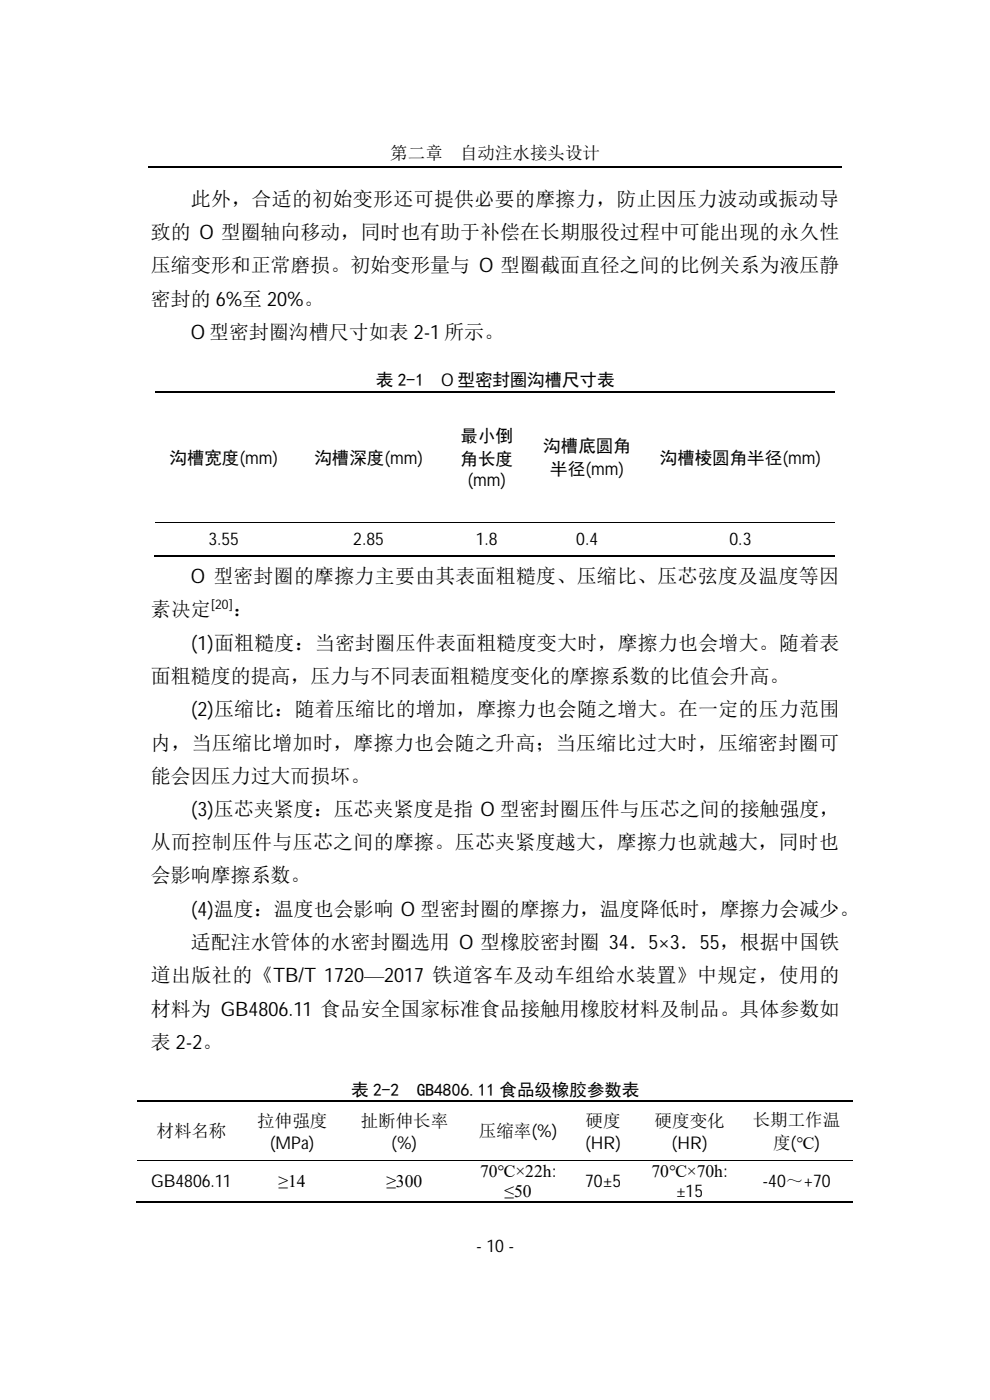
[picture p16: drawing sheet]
<svg xmlns="http://www.w3.org/2000/svg" width="210mm" height="297mm" viewBox="0 0 210 297" stroke-linecap="round" stroke-linejoin="round" font-family="sans-serif">
<defs><g id="words">
<g font-size="4.2">
<text x="40.5" y="43.7">此外，合适的初始变形还可提供必要的摩擦力，防止因压力波动或振动导</text>
<text x="32" y="50.7">致的 O 型圈轴向移动，同时也有助于补偿在长期服役过程中可能出现的永久性</text>
<text x="32" y="57.8">压缩变形和正常磨损。初始变形量与 O 型圈截面直径之间的比例关系为液压静</text>
<text x="32" y="64.9">密封的 6%至 20%。</text>
<text x="40.5" y="71.9">O 型密封圈沟槽尺寸如表 2-1 所示。</text>
<text x="40.5" y="123.7">O 型密封圈的摩擦力主要由其表面粗糙度、压缩比、压芯弦度及温度等因</text>
<text x="32" y="130.8">素决定</text>
<text x="49.5" y="130.8">：</text>
<text x="40.5" y="137.9">(1)面粗糙度：当密封圈压件表面粗糙度变大时，摩擦力也会增大。随着表</text>
<text x="32" y="144.9">面粗糙度的提高，压力与不同表面粗糙度变化的摩擦系数的比值会升高。</text>
<text x="40.5" y="152">(2)压缩比：随着压缩比的增加，摩擦力也会随之增大。在一定的压力范围</text>
<text x="32" y="159">内，当压缩比增加时，摩擦力也会随之升高；当压缩比过大时，压缩密封圈可</text>
<text x="32" y="166.1">能会因压力过大而损坏。</text>
<text x="40.5" y="173.1">(3)压芯夹紧度：压芯夹紧度是指 O 型密封圈压件与压芯之间的接触强度，</text>
<text x="32" y="180.2">从而控制压件与压芯之间的摩擦。压芯夹紧度越大，摩擦力也就越大，同时也</text>
<text x="32" y="187.2">会影响摩擦系数。</text>
<text x="40.5" y="194.3">(4)温度：温度也会影响 O 型密封圈的摩擦力，温度降低时，摩擦力会减少。</text>
<text x="40.5" y="201.4">适配注水管体的水密封圈选用 O 型橡胶密封圈 34．5×3．55，根据中国铁</text>
<text x="32" y="208.4">道出版社的《TB/T 1720—2017 铁道客车及动车组给水装置》中规定，使用的</text>
<text x="32" y="215.5">材料为 GB4806.11 食品安全国家标准食品接触用橡胶材料及制品。具体参数如</text>
<text x="32" y="222.5">表 2-2。</text>
</g>
<g font-size="3.7">
<text x="82.8" y="33.7">第二章</text>
<text x="97.6" y="33.7">自动注水接头设计</text>
<text x="79.7" y="81.8">表 2-1</text>
<text x="93.6" y="81.8">O 型密封圈沟槽尺寸表</text>
<text x="97.7" y="93.8">最小倒</text>
<text x="115.3" y="95.9">沟槽底圆角</text>
<text x="35.9" y="98.4">沟槽宽度(mm)</text>
<text x="66.7" y="98.4">沟槽深度(mm)</text>
<text x="97.7" y="98.6">角长度</text>
<text x="116.7" y="100.8">半径(mm)</text>
<text x="140" y="98.4">沟槽棱圆角半径(mm)</text>
<text x="99.2" y="103.1">(mm)</text>
<text x="44.2" y="115.7">3.55</text>
<text x="74.9" y="115.7">2.85</text>
<text x="100.9" y="115.7">1.8</text>
<text x="122.2" y="115.7">0.4</text>
<text x="154.8" y="115.7">0.3</text>
<text x="74.5" y="232.4">表 2-2</text>
<text x="88.4" y="232.4">GB4806.11 食品级橡胶参数表</text>
<text x="54.6" y="239.2">拉伸强度</text>
<text x="76.5" y="239.2">扯断伸长率</text>
<text x="124.2" y="239.2">硬度</text>
<text x="138.9" y="239.2">硬度变化</text>
<text x="159.7" y="238.9">长期工作温</text>
<text x="33.2" y="241.3">材料名称</text>
<text x="57.2" y="243.7">(MPa)</text>
<text x="83" y="243.7">(%)</text>
<text x="101.6" y="241.3">压缩率(%)</text>
<text x="124.1" y="243.7">(HR)</text>
<text x="142.5" y="243.7">(HR)</text>
<text x="164" y="243.7">度(℃)</text>
<text x="32.1" y="251.8">GB4806.11</text>
<text x="59.1" y="251.8">≥14</text>
<text x="82" y="251.8">≥300</text>
<text x="101.8" y="249.7">70℃×22h:</text>
<text x="124.1" y="251.8">70±5</text>
<text x="138.2" y="249.7">70℃×70h:</text>
<text x="161.7" y="251.8">-40～+70</text>
<text x="107" y="254">≤50</text>
<text x="143.4" y="254">±15</text>
<text x="101" y="265.7">- 10 -</text>
</g>
<text font-size="2.8" x="44.7" y="129.2">[20]</text>
</g></defs>
<path d="M31.5 35.5h147.1" fill="none" stroke="#000" stroke-width=".25"/>
<path d="M33 83.1h28.9M62.2 83.1h32.3M94.8 83.1h17.2M112.4 83.1h24.7M137.4 83.1h39.7M32.8 117.9h29.1M62 117.9h32.5M94.6 117.9h17.4M112.1 117.9h25M137.1 117.9h40" fill="none" stroke="#000" stroke-width=".34"/>
<g fill="#000">
<path d="M61.9 82.9h.3v.3h-.3z" fill-rule="evenodd"/>
<path d="M94.5 82.9h.3v.3h-.3z" fill-rule="evenodd"/>
<path d="M112 82.9h.4v.3h-.4z" fill-rule="evenodd"/>
<path d="M137.1 82.9h.3v.3h-.3z" fill-rule="evenodd"/>
<path d="M61.6 117.7h.4v.4h-.4z" fill-rule="evenodd"/>
<path d="M61.9 110.8h.2v.2h-.2z" fill-rule="evenodd"/>
<path d="M94.3 117.7h.3v.4h-.3z" fill-rule="evenodd"/>
<path d="M94.5 110.8h.2v.2h-.2z" fill-rule="evenodd"/>
<path d="M111.8 117.7h.3v.4h-.3z" fill-rule="evenodd"/>
<path d="M112 110.8h.2v.2h-.2z" fill-rule="evenodd"/>
<path d="M136.8 117.7h.3v.4h-.3z" fill-rule="evenodd"/>
<path d="M137.1 110.8h.1v.2h-.1z" fill-rule="evenodd"/>
</g>
<path d="M33 110.9h28.9M62.1 110.9h32.4M94.7 110.9h17.3M112.2 110.9h24.9M137.2 110.9h39.9" fill="none" stroke="#000" stroke-width=".21"/>
<g fill="#fff">
<path d="M29.2 233.9h22.8v12.2h-22.8z" fill-rule="evenodd"/>
<path d="M31.1 237.6h19v4.8h-19z" fill-rule="evenodd"/>
<path d="M52 233.9h20v12.2h-20z" fill-rule="evenodd"/>
<path d="M53.9 235.5h16.2v4.7h-16.2z" fill-rule="evenodd"/>
<path d="M53.9 240.2h16.2v4.3h-16.2z" fill-rule="evenodd"/>
<path d="M72 233.9h27.5v12.2h-27.5z" fill-rule="evenodd"/>
<path d="M73.9 235.5h23.7v4.7h-23.7z" fill-rule="evenodd"/>
<path d="M73.9 240.2h23.7v4.3h-23.7z" fill-rule="evenodd"/>
<path d="M99.5 233.9h20.8v12.2h-20.8z" fill-rule="evenodd"/>
<path d="M101.4 237.6h17v4.8h-17z" fill-rule="evenodd"/>
<path d="M120.3 233.9h15.3v12.2h-15.3z" fill-rule="evenodd"/>
<path d="M122.2 235.5h11.5v4.7h-11.5z" fill-rule="evenodd"/>
<path d="M122.2 240.2h11.5v4.3h-11.5z" fill-rule="evenodd"/>
<path d="M135.6 233.9h21.4v12.2h-21.4z" fill-rule="evenodd"/>
<path d="M137.5 235.5h17.6v4.7h-17.6z" fill-rule="evenodd"/>
<path d="M137.5 240.2h17.6v4.3h-17.6z" fill-rule="evenodd"/>
<path d="M157 233.9h23.9v12.2h-23.9z" fill-rule="evenodd"/>
<path d="M159 235.2h20v4.8h-20z" fill-rule="evenodd"/>
<path d="M159 240h20v4.8h-20z" fill-rule="evenodd"/>
</g>
<path d="M29.2 233.7h22.8M52.4 233.7h19.6M72.4 233.7h27.1M99.9 233.7h20.4M120.6 233.7h15M135.9 233.7h21.1M157.4 233.7h23.5" fill="none" stroke="#000" stroke-width=".34"/>
<g fill="#000">
<path d="M52 233.5h.4v.4h-.4z" fill-rule="evenodd"/>
<path d="M72 233.5h.4v.4h-.4z" fill-rule="evenodd"/>
<path d="M99.5 233.5h.4v.4h-.4z" fill-rule="evenodd"/>
<path d="M120.3 233.5h.3v.4h-.3z" fill-rule="evenodd"/>
<path d="M135.6 233.5h.3v.4h-.3z" fill-rule="evenodd"/>
<path d="M157 233.5h.4v.4h-.4z" fill-rule="evenodd"/>
</g>
<g fill="#fff">
<path d="M29.2 246.2h22.8v8.6h-22.8z" fill-rule="evenodd"/>
<path d="M31.1 248.4h19v4.2h-19z" fill-rule="evenodd"/>
<path d="M52 246.2h20v8.6h-20z" fill-rule="evenodd"/>
<path d="M53.9 248.4h16.2v4.2h-16.2z" fill-rule="evenodd"/>
<path d="M72 246.2h27.5v8.6h-27.5z" fill-rule="evenodd"/>
<path d="M73.9 248.4h23.7v4.2h-23.7z" fill-rule="evenodd"/>
<path d="M99.5 246.2h20.8v8.6h-20.8z" fill-rule="evenodd"/>
<path d="M101.4 246.2h17v4.3h-17z" fill-rule="evenodd"/>
<path d="M101.4 250.5h17v4.3h-17z" fill-rule="evenodd"/>
<path d="M120.3 246.2h15.3v8.6h-15.3z" fill-rule="evenodd"/>
<path d="M122.2 248.4h11.5v4.2h-11.5z" fill-rule="evenodd"/>
<path d="M135.6 246.2h21.4v8.6h-21.4z" fill-rule="evenodd"/>
<path d="M137.5 246.2h17.6v4.3h-17.6z" fill-rule="evenodd"/>
<path d="M137.5 250.5h17.6v4.3h-17.6z" fill-rule="evenodd"/>
<path d="M157 246.2h23.9v8.6h-23.9z" fill-rule="evenodd"/>
<path d="M159 248.1h20v4.8h-20z" fill-rule="evenodd"/>
</g>
<path d="M29.2 246.2h22.8M52.2 246.2h19.8M72.2 246.2h27.3M99.7 246.2h20.6M120.5 246.2h15.1M135.7 246.2h21.3M157.2 246.2h23.7" fill="none" stroke="#000" stroke-width=".21"/>
<g fill="#000">
<path d="M51.8 254.8h.3v.3h-.3z" fill-rule="evenodd"/>
<path d="M52 246.1h.2v.1h-.2z" fill-rule="evenodd"/>
<path d="M71.8 254.8h.3v.3h-.3z" fill-rule="evenodd"/>
<path d="M72 246.1h.2v.1h-.2z" fill-rule="evenodd"/>
<path d="M99.3 254.8h.3v.3h-.3z" fill-rule="evenodd"/>
<path d="M99.5 246.1h.2v.1h-.2z" fill-rule="evenodd"/>
<path d="M120 254.8h.4v.3h-.4z" fill-rule="evenodd"/>
<path d="M120.3 246.1h.2v.1h-.2z" fill-rule="evenodd"/>
<path d="M135.3 254.8h.4v.3h-.4z" fill-rule="evenodd"/>
<path d="M135.6 246.1h.1v.1h-.1z" fill-rule="evenodd"/>
<path d="M156.8 254.8h.3v.3h-.3z" fill-rule="evenodd"/>
<path d="M157 246.1h.2v.1h-.2z" fill-rule="evenodd"/>
</g>
<path d="M28.9 255h23.1M52.1 255h19.9M72.1 255h27.4M99.6 255h20.7M120.4 255h15.2M135.7 255h21.3M157.1 255h23.8" fill="none" stroke="#000" stroke-width=".34"/>
<use href="#words"/>
</svg>
